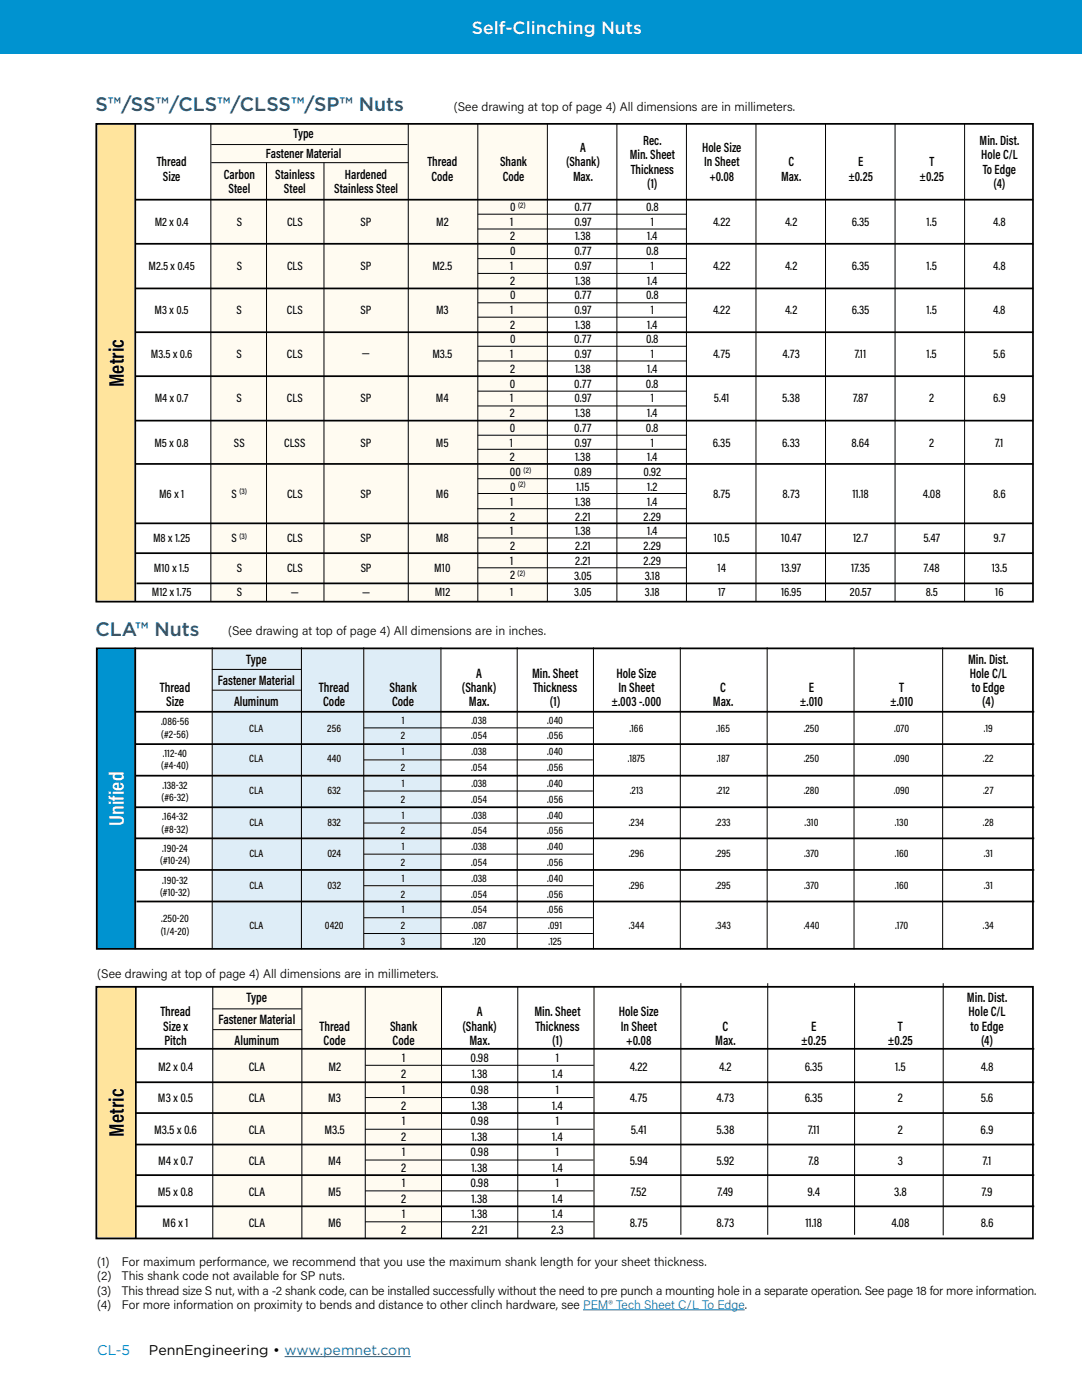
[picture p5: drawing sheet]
<svg xmlns="http://www.w3.org/2000/svg" width="216mm" height="279mm" viewBox="0 0 216 279" stroke-linecap="round" stroke-linejoin="round" font-family="sans-serif">
<defs><g id="words">
<text font-size="4.9" fill="#fff" x="83" y="8.1">SELF-CLINCHING NUTS</text>
<g font-size="4.2">
<text x="24.7" y="77.2" transform="rotate(-90 24.7 77.2)">Metric</text>
<text x="24.7" y="226.8" transform="rotate(-90 24.7 226.8)">Metric</text>
</g>
<text font-size="4.2" fill="#fff" x="24.7" y="164.8" transform="rotate(-90 24.7 164.8)">Unified</text>
<g font-size="3.9" fill="#005589">
<text x="19" y="22.2">S™/SS™/CLS™/CLSS™/SP™ Nuts</text>
<text x="19" y="126.9">CLA™ Nuts</text>
</g>
<text font-size="3.5" fill="#fff" x="94.1" y="6.8">Self-Clinching Nuts</text>
<text font-size="2.8" fill="#0093d0" x="19.4" y="270.5">CL-5</text>
<text font-size="2.8" x="29.7" y="270.5">PennEngineering • www.pemnet.com</text>
<g font-size="2.7">
<text x="58.6" y="27.5">Type</text>
<text x="128.3" y="29">Rec.</text>
<text x="195.5" y="29">Min. Dist.</text>
<text x="31.3" y="33.2">Thread</text>
<text x="44.7" y="35.7">Carbon</text>
<text x="53.1" y="31.5">Fastener Material</text>
<text x="54.9" y="35.7">Stainless</text>
<text x="68.8" y="35.7">Hardened</text>
<text x="85.3" y="33.2">Thread</text>
<text x="99.8" y="33.2">Shank</text>
<text x="112.9" y="33.2">(Shank)</text>
<text x="115.8" y="30.4">A</text>
<text x="125.7" y="31.8">Min. Sheet</text>
<text x="125.9" y="34.7">Thickness</text>
<text x="140.1" y="30.4">Hole Size</text>
<text x="140.5" y="33.2">In Sheet</text>
<text x="157.3" y="33.2">C</text>
<text x="171.2" y="33.2">E</text>
<text x="185.4" y="33.2">T</text>
<text x="195.8" y="31.8">Hole C/L</text>
<text x="196.1" y="34.7">To Edge</text>
<text x="32.5" y="36">Size</text>
<text x="45.6" y="38.5">Steel</text>
<text x="56.7" y="38.5">Steel</text>
<text x="66.7" y="38.5">Stainless Steel</text>
<text x="86.1" y="36">Code</text>
<text x="100.3" y="36">Code</text>
<text x="114.3" y="36">Max.</text>
<text x="129.1" y="37.5">(1)</text>
<text x="141.6" y="36">+0.08</text>
<text x="155.9" y="36">Max.</text>
<text x="169.3" y="36">±0.25</text>
<text x="183.5" y="36">±0.25</text>
<text x="198.2" y="37.5">(4)</text>
<text x="43.5" y="136.8">Fastener Material</text>
<text x="49.1" y="132.5">Type</text>
<text x="95" y="135.4">A</text>
<text x="106.2" y="135.4">Min. Sheet</text>
<text x="123" y="135.4">Hole Size</text>
<text x="193.2" y="132.5">Min. Dist.</text>
<text x="193.5" y="135.4">Hole C/L</text>
<text x="31.9" y="138.2">Thread</text>
<text x="33.1" y="141">Size</text>
<text x="46.7" y="141">Aluminum</text>
<text x="63.6" y="138.2">Thread</text>
<text x="64.5" y="141">Code</text>
<text x="77.7" y="138.2">Shank</text>
<text x="78.2" y="141">Code</text>
<text x="92.2" y="138.2">(Shank)</text>
<text x="93.6" y="141">Max.</text>
<text x="106.4" y="138.2">Thickness</text>
<text x="109.7" y="141">(1)</text>
<text x="122" y="141">±.003 -.000</text>
<text x="123.4" y="138.2">In Sheet</text>
<text x="142.3" y="141">Max.</text>
<text x="143.7" y="138.2">C</text>
<text x="159.6" y="141">±.010</text>
<text x="161.4" y="138.2">E</text>
<text x="177.6" y="141">±.010</text>
<text x="179.4" y="138.2">T</text>
<text x="193.9" y="138.2">to Edge</text>
<text x="196" y="141">(4)</text>
<text x="32" y="202.9">Thread</text>
<text x="49.2" y="200">Type</text>
<text x="95.1" y="202.9">A</text>
<text x="106.6" y="202.9">Min. Sheet</text>
<text x="123.5" y="202.9">Hole Size</text>
<text x="192.9" y="200">Min. Dist.</text>
<text x="193.3" y="202.9">Hole C/L</text>
<text x="32.5" y="205.7">Size x</text>
<text x="32.8" y="208.5">Pitch</text>
<text x="43.6" y="204.3">Fastener Material</text>
<text x="46.8" y="208.5">Aluminum</text>
<text x="63.7" y="205.7">Thread</text>
<text x="64.6" y="208.5">Code</text>
<text x="77.8" y="205.7">Shank</text>
<text x="78.3" y="208.5">Code</text>
<text x="92.3" y="205.7">(Shank)</text>
<text x="93.7" y="208.5">Max.</text>
<text x="106.8" y="205.7">Thickness</text>
<text x="110.2" y="208.5">(1)</text>
<text x="123.9" y="205.7">In Sheet</text>
<text x="124.9" y="208.5">+0.08</text>
<text x="142.7" y="208.5">Max.</text>
<text x="144.2" y="205.7">C</text>
<text x="159.9" y="208.5">±0.25</text>
<text x="161.9" y="205.7">E</text>
<text x="177.2" y="208.5">±0.25</text>
<text x="179.2" y="205.7">T</text>
<text x="193.7" y="205.7">to Edge</text>
<text x="195.7" y="208.5">(4)</text>
</g>
<g font-size="2.5">
<text x="90.6" y="22.1">(See drawing at top of page 4) All dimensions are in millimeters.</text>
<text x="45.5" y="126.7">(See drawing at top of page 4) All dimensions are in inches.</text>
<text x="19.4" y="195.3">(See drawing at top of page 4) All dimensions are in millimeters.</text>
<text x="31.6" y="213.8">M2 x 0.4</text>
<text x="49.6" y="213.8">CLA</text>
<text x="65.5" y="213.8">M2</text>
<text x="80" y="215.2">2</text>
<text x="80.2" y="211.9">1</text>
<text x="93.9" y="211.9">0.98</text>
<text x="94.1" y="215.2">1.38</text>
<text x="110.2" y="215.2">1.4</text>
<text x="110.9" y="211.9">1</text>
<text x="125.7" y="213.8">4.22</text>
<text x="143.5" y="213.8">4.2</text>
<text x="160.6" y="213.8">6.35</text>
<text x="178.6" y="213.8">1.5</text>
<text x="195.7" y="213.8">4.8</text>
<text x="31.5" y="220">M3 x 0.5</text>
<text x="49.6" y="220">CLA</text>
<text x="65.5" y="220">M3</text>
<text x="80" y="221.4">2</text>
<text x="80.2" y="218.3">1</text>
<text x="93.9" y="218.3">0.98</text>
<text x="94.1" y="221.4">1.38</text>
<text x="110.2" y="221.4">1.4</text>
<text x="110.9" y="218.3">1</text>
<text x="125.7" y="220">4.75</text>
<text x="143" y="220">4.73</text>
<text x="160.6" y="220">6.35</text>
<text x="179.2" y="220">2</text>
<text x="195.7" y="220">5.6</text>
<text x="30.8" y="226.2">M3.5 x 0.6</text>
<text x="49.6" y="226.2">CLA</text>
<text x="64.8" y="226.2">M3.5</text>
<text x="80" y="227.6">2</text>
<text x="80.2" y="224.5">1</text>
<text x="93.9" y="224.5">0.98</text>
<text x="94.1" y="227.6">1.38</text>
<text x="110.2" y="227.6">1.4</text>
<text x="110.9" y="224.5">1</text>
<text x="125.9" y="226.2">5.41</text>
<text x="142.9" y="226.2">5.38</text>
<text x="161.2" y="226.2">7.11</text>
<text x="179.2" y="226.2">2</text>
<text x="195.7" y="226.2">6.9</text>
<text x="31.5" y="232.4">M4 x 0.7</text>
<text x="49.6" y="232.4">CLA</text>
<text x="65.5" y="232.4">M4</text>
<text x="80" y="233.9">2</text>
<text x="80.2" y="230.8">1</text>
<text x="93.9" y="230.8">0.98</text>
<text x="94.1" y="233.9">1.38</text>
<text x="110.2" y="233.9">1.4</text>
<text x="110.9" y="230.8">1</text>
<text x="125.7" y="232.4">5.94</text>
<text x="143" y="232.4">5.92</text>
<text x="161.3" y="232.4">7.8</text>
<text x="179.1" y="232.4">3</text>
<text x="196.1" y="232.4">7.1</text>
<text x="31.5" y="238.7">M5 x 0.8</text>
<text x="49.6" y="238.7">CLA</text>
<text x="65.5" y="238.7">M5</text>
<text x="80.2" y="237">1</text>
<text x="93.9" y="237">0.98</text>
<text x="110.9" y="237">1</text>
<text x="125.9" y="238.7">7.52</text>
<text x="143.2" y="238.7">7.49</text>
<text x="161.1" y="238.7">9.4</text>
<text x="178.4" y="238.7">3.8</text>
<text x="195.9" y="238.7">7.9</text>
<text x="32.5" y="244.9">M6 x 1</text>
<text x="49.6" y="244.9">CLA</text>
<text x="65.5" y="244.9">M6</text>
<text x="80" y="240.1">2</text>
<text x="80.2" y="243.2">1</text>
<text x="94.1" y="240.1">1.38</text>
<text x="94.1" y="243.2">1.38</text>
<text x="110.2" y="240.1">1.4</text>
<text x="110.2" y="243.2">1.4</text>
<text x="125.7" y="244.9">8.75</text>
<text x="143" y="244.9">8.73</text>
<text x="160.7" y="244.9">11.18</text>
<text x="177.9" y="244.9">4.08</text>
<text x="195.7" y="244.9">8.6</text>
<text x="80" y="246.3">2</text>
<text x="94.1" y="246.3">2.21</text>
<text x="110" y="246.3">2.3</text>
<text x="19.4" y="252.7">(1)</text>
<text x="19.4" y="255.5">(2)</text>
<text x="24.3" y="252.7">For maximum performance, we recommend that you use the maximum shank length for your sheet thickness.</text>
<text x="24.3" y="255.5">This shank code not available for SP nuts.</text>
<text x="19.4" y="258.3">(3)</text>
<text x="19.4" y="261.2">(4)</text>
<text x="24.3" y="258.3">This thread size S nut, with a -2 shank code, can be installed successfully without the need to pre punch a mounting hole in a separate operation. See page 18 for more information.</text>
<text x="24.3" y="261.2">For more information on proximity to bends and distance to other clinch hardware, see PEM® Tech Sheet C/L To Edge.</text>
</g>
<g font-size="2.4">
<text x="30.9" y="45">M2 x 0.4</text>
<text x="47.2" y="45">S</text>
<text x="57.3" y="45">CLS</text>
<text x="72" y="45">SP</text>
<text x="87" y="45">M2</text>
<text x="101.8" y="48">2</text>
<text x="101.8" y="45">1</text>
<text x="101.8" y="42.1">0</text>
<text x="114.6" y="42.1">0.77</text>
<text x="114.6" y="45">0.97</text>
<text x="114.8" y="48">1.38</text>
<text x="128.9" y="42.1">0.8</text>
<text x="129.1" y="48">1.4</text>
<text x="129.9" y="45">1</text>
<text x="142.3" y="45">4.22</text>
<text x="156.7" y="45">4.2</text>
<text x="169.9" y="45">6.35</text>
<text x="184.9" y="45">1.5</text>
<text x="198.2" y="45">4.8</text>
<text x="29.6" y="53.8">M2.5 x 0.45</text>
<text x="47.2" y="53.8">S</text>
<text x="57.3" y="53.8">CLS</text>
<text x="72" y="53.8">SP</text>
<text x="86.3" y="53.8">M2.5</text>
<text x="101.8" y="50.9">0</text>
<text x="101.8" y="53.8">1</text>
<text x="114.6" y="50.9">0.77</text>
<text x="114.6" y="53.8">0.97</text>
<text x="128.9" y="50.9">0.8</text>
<text x="129.8" y="53.8">1</text>
<text x="142.3" y="53.8">4.22</text>
<text x="156.7" y="53.8">4.2</text>
<text x="169.9" y="53.8">6.35</text>
<text x="184.9" y="53.8">1.5</text>
<text x="198.2" y="53.8">4.8</text>
<text x="101.8" y="59.7">0</text>
<text x="101.8" y="56.8">2</text>
<text x="114.6" y="59.7">0.77</text>
<text x="114.7" y="56.8">1.38</text>
<text x="128.9" y="59.7">0.8</text>
<text x="129.1" y="56.8">1.4</text>
<text x="30.8" y="62.7">M3 x 0.5</text>
<text x="47.2" y="62.7">S</text>
<text x="57.3" y="62.7">CLS</text>
<text x="72" y="62.7">SP</text>
<text x="87" y="62.7">M3</text>
<text x="101.8" y="65.6">2</text>
<text x="101.8" y="62.7">1</text>
<text x="114.6" y="62.7">0.97</text>
<text x="114.7" y="65.6">1.38</text>
<text x="129.1" y="65.6">1.4</text>
<text x="129.8" y="62.7">1</text>
<text x="142.3" y="62.7">4.22</text>
<text x="156.7" y="62.7">4.2</text>
<text x="169.9" y="62.7">6.35</text>
<text x="184.9" y="62.7">1.5</text>
<text x="198.2" y="62.7">4.8</text>
<text x="30.1" y="71.5">M3.5 x 0.6</text>
<text x="47.2" y="71.5">S</text>
<text x="57.3" y="71.5">CLS</text>
<text x="72.2" y="71.5">—</text>
<text x="86.3" y="71.5">M3.5</text>
<text x="101.8" y="68.6">0</text>
<text x="101.8" y="71.5">1</text>
<text x="114.6" y="68.6">0.77</text>
<text x="114.6" y="71.5">0.97</text>
<text x="128.9" y="68.6">0.8</text>
<text x="129.8" y="71.5">1</text>
<text x="142.3" y="71.5">4.75</text>
<text x="156.1" y="71.5">4.73</text>
<text x="170.6" y="71.5">7.11</text>
<text x="184.9" y="71.5">1.5</text>
<text x="198.2" y="71.5">5.6</text>
<text x="101.8" y="77.4">0</text>
<text x="101.8" y="74.4">2</text>
<text x="114.6" y="77.4">0.77</text>
<text x="114.7" y="74.4">1.38</text>
<text x="128.9" y="77.4">0.8</text>
<text x="129.1" y="74.4">1.4</text>
<text x="30.9" y="80.3">M4 x 0.7</text>
<text x="47.2" y="80.3">S</text>
<text x="57.3" y="80.3">CLS</text>
<text x="71.9" y="80.3">SP</text>
<text x="87" y="80.3">M4</text>
<text x="101.8" y="83.3">2</text>
<text x="101.8" y="80.3">1</text>
<text x="114.6" y="80.3">0.97</text>
<text x="114.7" y="83.3">1.38</text>
<text x="129.1" y="83.3">1.4</text>
<text x="129.8" y="80.3">1</text>
<text x="142.5" y="80.3">5.41</text>
<text x="156.1" y="80.3">5.38</text>
<text x="170.2" y="80.3">7.87</text>
<text x="185.4" y="80.3">2</text>
<text x="198.2" y="80.3">6.9</text>
<text x="30.8" y="89.2">M5 x 0.8</text>
<text x="46.7" y="89.2">SS</text>
<text x="56.7" y="89.2">CLSS</text>
<text x="71.9" y="89.2">SP</text>
<text x="87" y="89.2">M5</text>
<text x="101.8" y="86.2">0</text>
<text x="101.8" y="89.2">1</text>
<text x="114.6" y="86.2">0.77</text>
<text x="114.6" y="89.2">0.97</text>
<text x="128.9" y="86.2">0.8</text>
<text x="129.8" y="89.2">1</text>
<text x="142.2" y="89.2">6.35</text>
<text x="156.1" y="89.2">6.33</text>
<text x="169.9" y="89.2">8.64</text>
<text x="185.4" y="89.2">2</text>
<text x="198.6" y="89.2">7.1</text>
<text x="101.8" y="95">00</text>
<text x="101.8" y="92.1">2</text>
<text x="114.5" y="95">0.89</text>
<text x="114.7" y="92.1">1.38</text>
<text x="128.4" y="95">0.92</text>
<text x="129.1" y="92.1">1.4</text>
<text x="31.7" y="99.4">M6 x 1</text>
<text x="46.2" y="99.4">S</text>
<text x="57.3" y="99.4">CLS</text>
<text x="72" y="99.4">SP</text>
<text x="87" y="99.4">M6</text>
<text x="101.8" y="98">0</text>
<text x="101.8" y="100.9">1</text>
<text x="114.8" y="100.9">1.38</text>
<text x="115" y="98">1.15</text>
<text x="129.2" y="100.9">1.4</text>
<text x="129.2" y="98">1.2</text>
<text x="142.3" y="99.4">8.75</text>
<text x="156.1" y="99.4">8.73</text>
<text x="170.1" y="99.4">11.18</text>
<text x="184.1" y="99.4">4.08</text>
<text x="198.2" y="99.4">8.6</text>
<text x="101.8" y="103.9">2</text>
<text x="101.8" y="106.8">1</text>
<text x="114.8" y="106.8">1.38</text>
<text x="114.8" y="103.9">2.21</text>
<text x="128.4" y="103.9">2.29</text>
<text x="129.2" y="106.8">1.4</text>
<text x="30.5" y="108.2">M8 x 1.25</text>
<text x="46.2" y="108.2">S</text>
<text x="57.3" y="108.2">CLS</text>
<text x="72" y="108.2">SP</text>
<text x="87" y="108.2">M8</text>
<text x="101.8" y="109.8">2</text>
<text x="101.8" y="112.7">1</text>
<text x="114.8" y="109.8">2.21</text>
<text x="114.8" y="112.7">2.21</text>
<text x="128.4" y="109.8">2.29</text>
<text x="128.4" y="112.7">2.29</text>
<text x="142.5" y="108.2">10.5</text>
<text x="155.9" y="108.2">10.47</text>
<text x="170.2" y="108.2">12.7</text>
<text x="184.2" y="108.2">5.47</text>
<text x="198.2" y="108.2">9.7</text>
<text x="30.3" y="118.9">M12 x 1.75</text>
<text x="30.7" y="114.1">M10 x 1.5</text>
<text x="47.2" y="118.9">S</text>
<text x="47.2" y="114.1">S</text>
<text x="57.3" y="114.1">CLS</text>
<text x="58" y="118.9">—</text>
<text x="72" y="114.1">SP</text>
<text x="72.2" y="118.9">—</text>
<text x="86.7" y="114.1">M10</text>
<text x="86.7" y="118.9">M12</text>
<text x="101.8" y="118.9">1</text>
<text x="101.8" y="115.7">2</text>
<text x="114.5" y="115.7">3.05</text>
<text x="114.6" y="118.9">3.05</text>
<text x="128.6" y="115.7">3.18</text>
<text x="128.7" y="118.9">3.18</text>
<text x="143.2" y="114.1">14</text>
<text x="143.3" y="118.9">17</text>
<text x="155.8" y="118.9">16.95</text>
<text x="155.9" y="114.1">13.97</text>
<text x="169.6" y="118.9">20.57</text>
<text x="169.8" y="114.1">17.35</text>
<text x="184.4" y="114.1">7.48</text>
<text x="184.7" y="118.9">8.5</text>
<text x="197.9" y="114.1">13.5</text>
<text x="198.6" y="118.9">16</text>
</g>
<g font-size="2.1">
<text x="32.1" y="144.8">.086-56</text>
<text x="32.2" y="147.2">(#2-56)</text>
<text x="49.7" y="146.1">CLA</text>
<text x="65.3" y="146.1">256</text>
<text x="80" y="147.6">2</text>
<text x="80.2" y="144.4">1</text>
<text x="94" y="147.6">.054</text>
<text x="94.1" y="144.4">.038</text>
<text x="109.2" y="144.4">.040</text>
<text x="109.2" y="147.6">.056</text>
<text x="125.6" y="146.1">.166</text>
<text x="142.9" y="146.1">.165</text>
<text x="160.4" y="146.1">.250</text>
<text x="178.4" y="146.1">.070</text>
<text x="196.3" y="146.1">.19</text>
<text x="32.2" y="153.5">(#4-40)</text>
<text x="32.5" y="151.1">.112-40</text>
<text x="49.7" y="152.1">CLA</text>
<text x="65.3" y="152.1">440</text>
<text x="80" y="153.9">2</text>
<text x="80.2" y="150.7">1</text>
<text x="94" y="153.9">.054</text>
<text x="94.1" y="150.7">.038</text>
<text x="109.2" y="150.7">.040</text>
<text x="109.2" y="153.9">.056</text>
<text x="125.3" y="152.1">.1875</text>
<text x="143" y="152.1">.187</text>
<text x="160.4" y="152.1">.250</text>
<text x="178.3" y="152.1">.090</text>
<text x="196.1" y="152.1">.22</text>
<text x="32.2" y="159.8">(#6-32)</text>
<text x="32.4" y="157.4">.138-32</text>
<text x="49.7" y="158.5">CLA</text>
<text x="65.3" y="158.5">632</text>
<text x="80" y="160.2">2</text>
<text x="80.2" y="157">1</text>
<text x="94" y="160.2">.054</text>
<text x="94.1" y="157">.038</text>
<text x="109.2" y="157">.040</text>
<text x="109.2" y="160.2">.056</text>
<text x="125.7" y="158.5">.213</text>
<text x="143" y="158.5">.212</text>
<text x="160.4" y="158.5">.280</text>
<text x="178.3" y="158.5">.090</text>
<text x="196.2" y="158.5">.27</text>
<text x="32.2" y="166.2">(#8-32)</text>
<text x="32.4" y="163.7">.164-32</text>
<text x="49.8" y="164.8">CLA</text>
<text x="65.3" y="164.8">832</text>
<text x="80" y="166.5">2</text>
<text x="80.2" y="163.4">1</text>
<text x="94" y="166.5">.054</text>
<text x="94.1" y="163.4">.038</text>
<text x="109.2" y="163.4">.040</text>
<text x="109.2" y="166.5">.056</text>
<text x="125.5" y="164.8">.234</text>
<text x="142.8" y="164.8">.233</text>
<text x="160.5" y="164.8">.310</text>
<text x="178.6" y="164.8">.130</text>
<text x="196.1" y="164.8">.28</text>
<text x="32" y="172.5">(#10-24)</text>
<text x="32.4" y="170">.190-24</text>
<text x="49.8" y="171.1">CLA</text>
<text x="65.3" y="171.1">024</text>
<text x="80" y="172.8">2</text>
<text x="80.2" y="169.7">1</text>
<text x="94" y="172.8">.054</text>
<text x="94.1" y="169.7">.038</text>
<text x="109.2" y="169.7">.040</text>
<text x="109.2" y="172.8">.056</text>
<text x="125.5" y="171.1">.296</text>
<text x="142.8" y="171.1">.295</text>
<text x="160.5" y="171.1">.370</text>
<text x="178.5" y="171.1">.160</text>
<text x="196.3" y="171.1">.31</text>
<text x="31.9" y="178.8">(#10-32)</text>
<text x="32.4" y="176.3">.190-32</text>
<text x="49.8" y="177.4">CLA</text>
<text x="65.3" y="177.4">032</text>
<text x="80" y="179.1">2</text>
<text x="80.2" y="176">1</text>
<text x="94" y="179.1">.054</text>
<text x="94.1" y="176">.038</text>
<text x="109.2" y="176">.040</text>
<text x="109.2" y="179.1">.056</text>
<text x="125.5" y="177.4">.296</text>
<text x="142.8" y="177.4">.295</text>
<text x="160.5" y="177.4">.370</text>
<text x="178.5" y="177.4">.160</text>
<text x="196.3" y="177.4">.31</text>
<text x="32.2" y="184.1">.250-20</text>
<text x="49.8" y="185.5">CLA</text>
<text x="64.8" y="185.5">0420</text>
<text x="80" y="185.5">2</text>
<text x="80.2" y="182.3">1</text>
<text x="94" y="182.3">.054</text>
<text x="94.1" y="185.5">.087</text>
<text x="109.2" y="182.3">.056</text>
<text x="109.4" y="185.5">.091</text>
<text x="125.4" y="185.5">.344</text>
<text x="142.7" y="185.5">.343</text>
<text x="160.4" y="185.5">.440</text>
<text x="178.6" y="185.5">.170</text>
<text x="196.1" y="185.5">.34</text>
<text x="32.1" y="186.5">(1/4-20)</text>
<text x="80" y="188.6">3</text>
<text x="94.3" y="188.6">.120</text>
<text x="109.5" y="188.6">.125</text>
</g>
<g font-size="1.6">
<text x="103.4" y="41.5">(2)</text>
<text x="104.5" y="94.3">(2)</text>
<text x="47.8" y="98.6">(3)</text>
<text x="103.4" y="97.3">(2)</text>
<text x="47.8" y="107.5">(3)</text>
<text x="103.3" y="114.9">(2)</text>
</g>
</g></defs>
<path d="M0 -.1v10.9" fill="none" stroke="#0093d0" stroke-width=".2"/>
<path d="M0 -.1h215.9v10.9h-215.9z" fill="#0093d0"/>
<path d="M19.2 129.4h7.7v60h-7.7z" fill-rule="evenodd" fill="#0093d0"/>
<g fill="#ffe49d">
<path d="M19 24.7h7.7v95.4h-7.7z" fill-rule="evenodd"/>
<path d="M19.3 196.9h7.7v50.3h-7.7z" fill-rule="evenodd"/>
</g>
<path d="M116.3 261.4h32.3" fill="none" stroke="#215e9e" stroke-width=".2"/>
<path d="M42.5 196.9h45.6v50.3h-45.6z" fill-rule="evenodd" fill="#fffbf1"/>
<path d="M19.2 196.9h186.9v50.3h-186.9zM27.1 196.9v50.2M27.1 216h179.3M27.1 209.3h179.3M27.1 222.1h179.3M27.1 228.4h179.3M27.1 234.5h179.3M27.1 240.7h179.3" fill="none" stroke="#000" stroke-width=".35"/>
<g fill="none" stroke="#000" stroke-width=".2">
<path d="M42.5 196.9v50.2M60.2 197.1v50M72.9 196.9v50.2M88.1 196.9v50.3M103.3 196.9v50.2M118.5 196.9v50.2M135.9 196.2v50.2M153.2 196.2v50.2M170.5 196.2v50.2M188.2 196.2v50.3M42.4 201.3h17.7M72.9 219h45.5"/>
<path d="M72.9 212.6h45.6M72.9 225.4h45.5M72.9 231.5h45.5M72.9 237.7h45.5M72.9 243.8h45.5"/>
</g>
<path d="M42.3 129.5h45.7v59.9h-45.7z" fill-rule="evenodd" fill="#deedf7"/>
<path d="M19.3 129.4h186.8v60h-186.8zM27 129.2v60.2M27 148.5h179.4M27 154.8h179.4M27 142h179.4M27 161.1h179.4M27 173.6h179.4M27 167.3h179.4M27.2 179.9h179.2" fill="none" stroke="#000" stroke-width=".35"/>
<g fill="none" stroke="#000" stroke-width=".2">
<path d="M42.3 133.6h17.8M42.3 137.7h17.8M42.3 129.2v60.2M60.1 129.2v60.2M72.6 129.2v60.2M88 129.2v60.2M103.2 129.2v60.1M118.4 129.2v60.2M135.7 129.2v60.2M153.1 129.2v60.2M170.4 129.2v60.2M188.1 129.2v60.3"/>
<path d="M72.6 145.3h45.8M72.6 151.7h45.7M72.6 157.9h45.7M72.6 164.3h45.7M72.6 170.5h45.7M72.6 176.8h45.7M72.6 183.2h45.7M72.6 186.3h45.7M42.5 205.5h17.8"/>
</g>
<path d="M42.1 24.7h67.1v95.6h-67.1z" fill-rule="evenodd" fill="#fffbf1"/>
<path d="M19.2 24.7h186.9v95.4h-186.9zM27 24.7v95.4M27.1 39.9h179.1M27 57.6h179.2M27.1 48.7h179.1M27.1 66.3h179.1M27.1 75.1h179.1M27.1 83.9h179.1M27.1 92.6h179.1M27.1 104.4h179.1M27.1 110.4h179.1M27.2 116.4h179" fill="none" stroke="#000" stroke-width=".35"/>
<g fill="none" stroke="#000" stroke-width=".2">
<path d="M42.1 24.7v95.4M42.2 28.8h39.1M42.2 32.5h39.3M53.2 32.4v87.7M64.6 32.4v87.7M81.5 24.7v95.4M95.3 24.7v95.4M109.2 24.7v95.4M123.1 24.7v95.4M137 24.7v95.4M150.8 24.7v95.4M164.7 24.7v95.4"/>
<path d="M178.6 24.7v95.4M192.5 24.7v95.4M95.3 42.7h41.7M95.3 45.7h41.7M95.3 51.6h41.7M95.3 54.6h41.7M95.3 60.4h41.7M95.3 63.3h41.7M95.3 69.1h41.7M95.3 72h41.7M95.3 78.1h41.7M95.3 81h41.7"/>
<path d="M95.3 86.9h41.7M95.3 89.7h41.7M95.3 95.5h41.7M95.3 98.5h41.7M95.2 101.5h41.7M95.3 107.4h41.7M95.3 113.3h41.7"/>
</g>
<path d="M56.8 270.7h25.2" fill="none" stroke="#215e9e" stroke-width=".2"/>
<use href="#words"/>
</svg>
